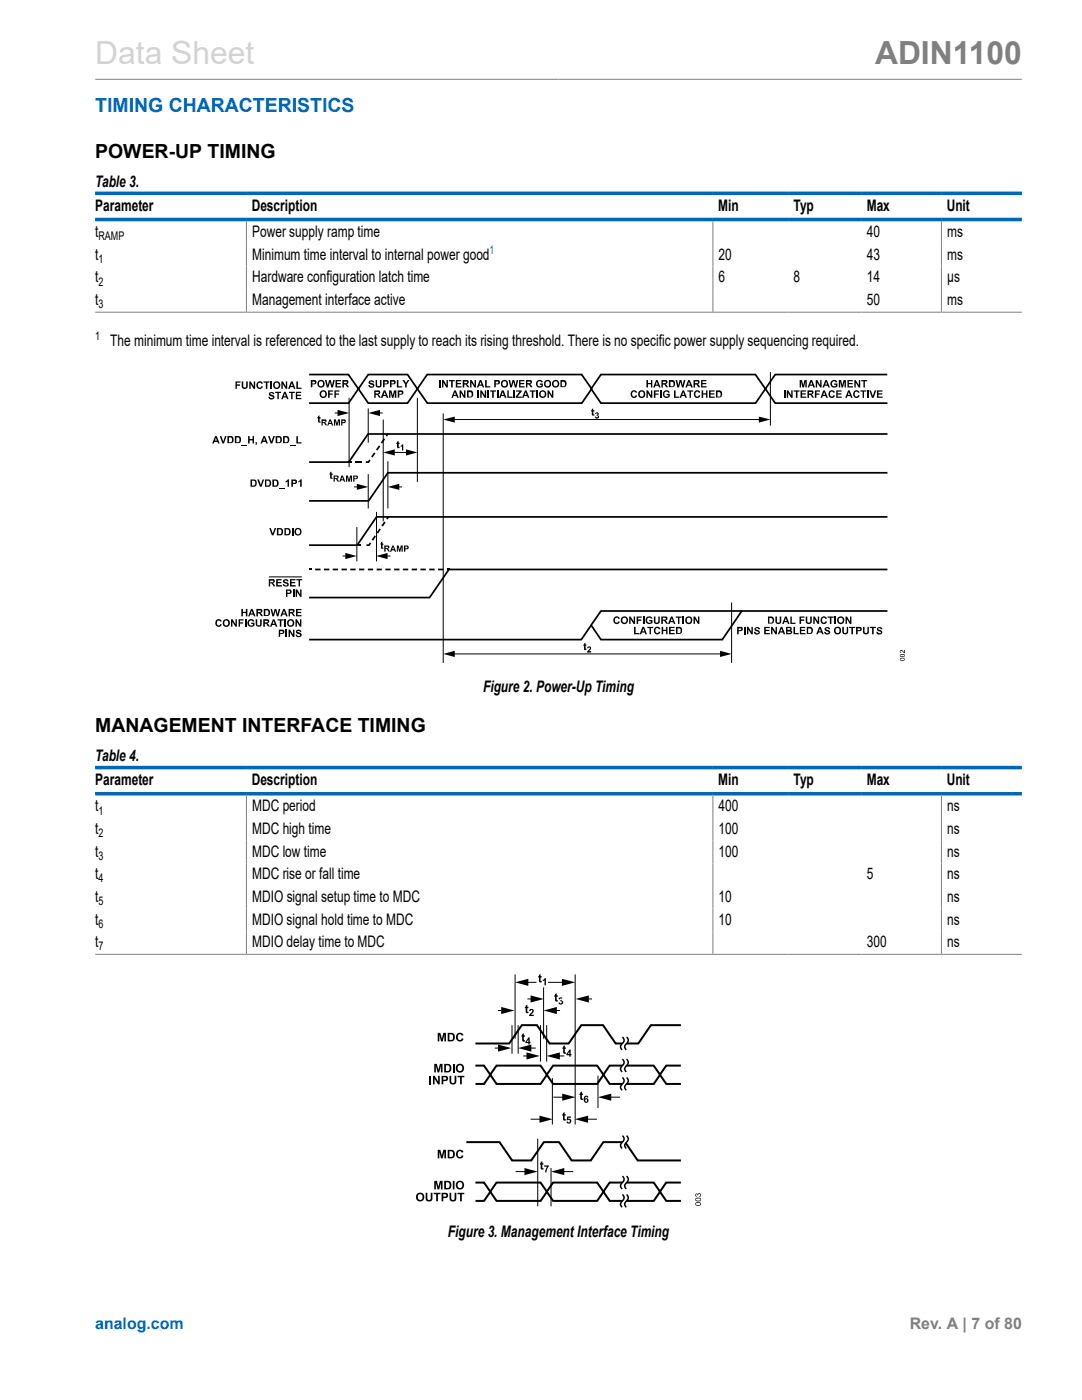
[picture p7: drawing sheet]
<svg xmlns="http://www.w3.org/2000/svg" width="216mm" height="279mm" viewBox="0 0 216 279" stroke-linecap="round" stroke-linejoin="round" font-family="sans-serif">
<defs><g id="words">
<text font-size="6.3" fill="#d3d3d3" x="19" y="12.7">Data Sheet</text>
<text font-size="6.3" fill="#808080" x="174.6" y="12.7">ADIN1100</text>
<text font-size="3.9" fill="#0067b8" x="19" y="22.3">TIMING CHARACTERISTICS</text>
<g font-size="3.9">
<text x="19" y="31.4">POWER-UP TIMING</text>
<text x="19" y="146.1">MANAGEMENT INTERFACE TIMING</text>
</g>
<g font-size="3.2">
<text x="19" y="37.2">Table 3.</text>
<text x="19" y="42.1">Parameter</text>
<text x="19" y="47.3">t</text>
<text x="50.2" y="42.1">Description</text>
<text x="50.3" y="47.3">Power supply ramp time</text>
<text x="143.3" y="42.1">Min</text>
<text x="158.4" y="42.1">Typ</text>
<text x="172.9" y="47.3">40</text>
<text x="172.9" y="42.1">Max</text>
<text x="188.9" y="42.1">Unit</text>
<text x="189" y="47.3">ms</text>
<text x="19" y="51.8">t</text>
<text x="50.3" y="51.8">Minimum time interval to internal power good</text>
<text x="143.4" y="51.8">20</text>
<text x="172.9" y="51.8">43</text>
<text x="189" y="51.8">ms</text>
<text x="19" y="56.4">t</text>
<text x="50.3" y="56.4">Hardware configuration latch time</text>
<text x="143.4" y="56.4">6</text>
<text x="158.4" y="56.4">8</text>
<text x="172.9" y="56.4">14</text>
<text x="189" y="56.4">μs</text>
<text x="19" y="60.9">t</text>
<text x="50.3" y="60.9">Management interface active</text>
<text x="172.9" y="60.9">50</text>
<text x="189" y="60.9">ms</text>
<text x="22" y="69">The minimum time interval is referenced to the last supply to reach its rising threshold. There is no specific power supply sequencing required.</text>
<text x="96.4" y="138.1">Figure 2. Power-Up Timing</text>
<text x="19" y="151.8">Table 4.</text>
<text x="19" y="156.7">Parameter</text>
<text x="19" y="161.9">t</text>
<text x="50.2" y="156.7">Description</text>
<text x="50.3" y="161.9">MDC period</text>
<text x="143.3" y="156.7">Min</text>
<text x="143.4" y="161.9">400</text>
<text x="158.4" y="156.7">Typ</text>
<text x="172.9" y="156.7">Max</text>
<text x="188.9" y="156.7">Unit</text>
<text x="189" y="161.9">ns</text>
<text x="19" y="166.4">t</text>
<text x="50.3" y="166.4">MDC high time</text>
<text x="143.4" y="166.4">100</text>
<text x="189" y="166.4">ns</text>
<text x="19" y="171">t</text>
<text x="50.3" y="171">MDC low time</text>
<text x="143.4" y="171">100</text>
<text x="189" y="171">ns</text>
<text x="19" y="180">t</text>
<text x="19" y="175.5">t</text>
<text x="50.3" y="175.5">MDC rise or fall time</text>
<text x="50.3" y="180">MDIO signal setup time to MDC</text>
<text x="143.4" y="180">10</text>
<text x="172.9" y="175.5">5</text>
<text x="189" y="175.5">ns</text>
<text x="189" y="180">ns</text>
<text x="19" y="184.5">t</text>
<text x="50.3" y="184.5">MDIO signal hold time to MDC</text>
<text x="143.4" y="184.5">10</text>
<text x="189" y="184.5">ns</text>
<text x="19" y="189">t</text>
<text x="50.3" y="189">MDIO delay time to MDC</text>
<text x="172.9" y="189">300</text>
<text x="189" y="189">ns</text>
<text x="89.4" y="246.9">Figure 3. Management Interface Timing</text>
</g>
<text font-size="3.2" fill="#0067b8" x="19" y="265.3">analog.com</text>
<text font-size="3.2" fill="#808080" x="181.5" y="265.3">Rev. A | 7 of 80</text>
<g font-size="2.4">
<text x="19.7" y="48">RAMP</text>
<text x="19.7" y="52.5">1</text>
<text x="19.7" y="57">2</text>
<text x="19.7" y="61.5">3</text>
<text x="19" y="67.9">1</text>
<text x="19.7" y="162.6">1</text>
<text x="19.7" y="167.1">2</text>
<text x="19.7" y="171.6">3</text>
<text x="19.7" y="176.1">4</text>
<text x="19.7" y="185.1">6</text>
<text x="19.7" y="180.6">5</text>
<text x="19.7" y="189.7">7</text>
</g>
<text font-size="2.4" fill="#0067b8" x="97.7" y="50.8">1</text>
</g></defs>
<path d="M19 15.8h184.9M49.2 44.2v18M142.2 44.2v18M187.9 44.2v18M19 62.3h184.9M49.2 158.8v31.6M142.2 158.8v31.6M187.9 158.8v31.6M19 190.5h184.9" fill="none" stroke="#808080" stroke-width=".2"/>
<path d="M19 38.6h184.9M19 43.8h184.9M19 153.2h184.9M19 158.4h184.9" fill="none" stroke="#0067b8" stroke-width=".71"/>
<g fill="#000">
<path d="M47 76.1h1v.3h-.7v.3h.6v.3h-.6v.6h-.3zM48.2 76.1h.3l.1 1.2h.5v-1.2h.3v.8a.61 .61 0 0 1-.5 .7 .61 .61 0 0 1-.7-.7zM49.7 76.1h.3l.6 1v-1h.3v1.5h-.3l-.6-1v1h-.3zM51.4 76.3a.66 .66 0 0 1 1.1 .2l-.3 .1-.1-.1a.47 .47 0 0 0-.7 .2 .47 .47 0 0 0 .4 .7l.2-.1 .2-.2 .3 .1a.71 .71 0 0 1-1.1 .2 .71 .71 0 0 1 0-1.1zM52.6 76.1h1.2v.3h-.4v1.2h-.4v-1.2h-.4zM53.8 78.3a.57 .57 0 0 1 .9 .4h-.2l-.3-.3-.3 .1v.2l.6 .2 .2 .2a.59 .59 0 0 1-.5 .6 .59 .59 0 0 1-.6-.5h.2a.31 .31 0 0 0 .3 .3 .31 .31 0 0 0 .4-.3l-.7-.3-.2-.3zM54 76.1h.2v1.5h-.2zM54.9 78.2h1.2v.2h-.5v1.3h-.2v-1.3h-.5zM56.1 76.1h.4l.5 1v-1h.3v1.5h-.3l-.6-1v1h-.3zM57.7 78.2h1.1v.2h-.4v1.3h-.3v-1.3h-.4zM59 78.2h1.1v.2h-.8v.4h.8v.2h-.8v.4h.8v.3h-1.1zM59.1 76.1h.3v1.3h.8v.2h-1.1z"/>
<path d="M64.8 75.8h.4l.2 1.1 .3-1.1h.3l.3 1.1 .2-1.1h.3l-.4 1.5h-.3l-.3-1.1-.3 1.1h-.3zM65.5 77.9h1v.3h-.7v.3h.6v.3h-.6v.6h-.3zM66.7 77.9h1v.3h-.7v.3h.6v.3h-.6v.6h-.3zM66.9 75.8h1.1v.3h-.7v.3h.7v.3h-.7v.4h.8v.2h-1.2zM73.7 76a.58 .58 0 0 1 .9 .3h-.2l-.1-.1-.5 .1a.94 .94 0 0 1 .9 .6v.2a.63 .63 0 0 1-.7 .3 .63 .63 0 0 1-.5-.5l.3-.1 .2 .3h.3l.1-.2-.1-.1a.53 .53 0 0 1-.7-.6zM75 75.8h.2l.1 1.3 .5-.1v-1.2h.3v.8a.6 .6 0 0 1-.5 .8 .6 .6 0 0 1-.6-.7zM77.6 77.9h.5l.3 1 .2-1h.5v1.5h-.3v-1.2l-.3 1.2h-.3l-.3-1.2v1.2h-.3zM79.2 75.8h.3v1.3h.8v.2h-1.1zM80.3 75.8h.4l.3 .6 .4-.6h.3l-.6 .9v.6h-.3v-.6zM87.6 75.8h.3v1.5h-.3zM88.2 75.8h.3l.6 1v-1h.3v1.5h-.3l-.6-.9v.9h-.3zM89.6 75.8h1.1v.3h-.4v1.2h-.3v-1.2h-.4z"/>
<path d="M91 75.8h1.1v.3h-.8v.3h.7v.3h-.7v.4h.8v.2h-1.1zM91.7 77.9h.3l.6 1v-1h.3v1.5h-.3l-.6-1v1h-.3zM93.8 75.8h.3l.6 1v-1h.3v1.5h-.3l-.6-.9v.9h-.3zM95.2 77.9h.3v1.5h-.3zM95.8 77.9h.3l.6 1v-1h.3v1.5h-.3l-.6-1v1h-.3zM96.8 75.8h.3v1.3h.7v.2h-1zM97.3 77.9h.3v1.5h-.3zM97.8 77.9h1.2v.3h-.5v1.2h-.3v-1.2h-.4zM99.1 77.9h.3v1.5h-.3zM101.2 77.9h.3v1.3h.8v.2h-1.1zM101.5 75.8h.3l.2 1.1 .3-1.1h.3l.3 1.1 .2-1.1h.3l-.3 1.5h-.4l-.3-1.1-.3 1.1h-.3zM102.5 77.9h.2v1.5h-.2z"/>
<path d="M103 77.9h1.1v.3l-.8 1h.8v.2h-1.2v-.3l.8-.9h-.7zM103.6 75.8h1v.3h-.8v.3h.8v.3h-.8v.4h.9v.2h-1.1zM105.7 77.9h1.2v.3h-.5v1.2h-.3v-1.2h-.4zM107 77.9h.4v1.5h-.4zM107.2 76a.7 .7 0 0 1 1.1 .3h-.3a.44 .44 0 0 0-.6-.1 .44 .44 0 0 0-.1 .6l.2 .3h.4l.1-.1v-.2h-.3v-.3h.6v.6a.78 .78 0 0 1-.9 .2 .78 .78 0 0 1-.5-.7zM109.2 77.9h.3l.6 1v-1h.3v1.5h-.3l-.6-1v1h-.3zM126 78.1a.66 .66 0 0 1 1.1 .2l-.3 .1v-.1a.44 .44 0 0 0-.7 .3 .44 .44 0 0 0 .6 .5l.1-.3 .3 .1a.73 .73 0 0 1-1.1 .3 .73 .73 0 0 1 0-1.1zM129 75.8h.3v.6h.6v-.6h.3v1.5h-.3v-.6h-.6v.6h-.3zM129 77.9h.3l.6 1v-1h.3v1.5h-.3l-.6-1v1h-.3zM130.5 77.9h1v.3h-.7v.3h.6v.3h-.6v.6h-.3zM131.7 77.9h.3v1.5h-.3zM132.5 78.1a.7 .7 0 0 1 1.1 .2l-.3 .1a.44 .44 0 0 0-.6-.2 .44 .44 0 0 0-.1 .7l.2 .2 .4 .1 .2-.1v-.2l-.4-.1v-.2h.6v.6a.78 .78 0 0 1-.9 .2 .78 .78 0 0 1-.4-.8z"/>
<path d="M134.5 77.9h.3v1.3h.7v.2h-1zM134.8 75.8h.3l.3 1.1 .2-1.1h.4l.2 1.1 .3-1.1h.3l-.4 1.5h-.3l-.3-1.1-.3 1.1h-.4zM137.1 77.9h1.2v.3h-.4v1.2h-.3v-1.2h-.5zM138.7 78.1l.2-.2 .6 .1 .2 .3-.3 .1a.42 .42 0 0 0-.6-.1 .42 .42 0 0 0 0 .6l.3 .3 .2-.1 .1-.3 .3 .1a.7 .7 0 0 1-1 .4 .7 .7 0 0 1-.2-1.1zM139.9 75.8h1.1v.3h-.8v.3h.7v.3h-.7v.4h.8v.2h-1.1zM140 77.9h.3v.6h.6v-.6h.3v1.5h-.3v-.7h-.6v.7h-.3zM141.5 77.9h1.1v.3h-.8v.3h.7v.2h-.7v.5h.8v.2h-1.1zM156.4 77.9h.3v1.5h-.3zM157 77.9h.3l.6 1v-1h.3v1.5h-.4l-.5-1v1h-.3zM158.4 77.9h1.1v.3h-.4v1.2h-.3v-1.2h-.4zM159.6 75.8h.4l.3 1 .2-1h.5v1.5h-.3v-1.1l-.3 1.1h-.3l-.3-1.1v1.1h-.2zM159.7 77.9h1.1v.3h-.7v.3h.7v.2h-.7v.5h.8v.2h-1.2z"/>
<path d="M162.6 77.9h1v.3h-.7v.3h.6v.3h-.6v.6h-.3zM162.8 75.8h.3l.6 1v-1h.2v1.5h-.2l-.7-.9v.9h-.2zM165.5 78.1a.66 .66 0 0 1 1.1 .2l-.3 .1a.37 .37 0 0 0-.5-.2 .37 .37 0 0 0-.2 .5 .35 .35 0 0 0 .3 .4 .35 .35 0 0 0 .4-.3l.3 .1a.7 .7 0 0 1-1 .4 .7 .7 0 0 1-.2-1zM165.9 76l.4-.2h.4l.4 .5h-.3l-.1-.1a.5 .5 0 0 0-.6 .1 .5 .5 0 0 0 0 .7 .5 .5 0 0 0 .7 0v-.2h-.4v-.3h.7v.6a.81 .81 0 0 1-.9 .2 .81 .81 0 0 1-.5-.7zM166.9 77.9h1v.3h-.8v.3h.8v.2h-.8v.5h.9v.2h-1.1zM167.4 75.8h.4l.3 1 .2-1h.5v1.5h-.3v-1.1l-.3 1.1h-.3l-.2-1.1v1.1h-.3zM169.1 75.8h1.1v.3h-.8v.3h.7v.3h-.7v.4h.8v.2h-1.1zM170.5 75.8h.2l.7 1v-1h.2v1.5h-.3l-.6-.9v.9h-.2zM170.4 78.1l.3-.2 .5 .1 .3 .3-.3 .1a.42 .42 0 0 0-.6-.1 .42 .42 0 0 0 0 .6l.3 .3 .2-.1 .1-.3 .3 .1a.73 .73 0 0 1-1.1 .3 .73 .73 0 0 1 0-1.1zM171.7 77.9h1.1v.3h-.4v1.2h-.3v-1.2h-.4zM171.8 75.8h1.2v.3h-.4v1.2h-.3v-1.2h-.5zM173 77.9h.3v1.5h-.3z"/>
<path d="M173.5 77.9h.3l.4 1.1 .3-1.1h.3l-.5 1.5h-.3zM175 77.9h1.1v.3h-.8v.3h.7v.2h-.7v.5h.8v.2h-1.1zM43.9 87h.3l.4 1.1 .3-1.1h.3l-.5 1.5h-.3zM48.2 88.7h1.2v.2h-1.2zM49.5 87h.3v.6h.6v-.6h.3v1.5h-.3v-.6h-.6v.6h-.3zM51 88.2h.3v.4l-.3 .3 .1-.4h-.1zM51.3 95.7h.4l.3 1.1 .4-1.1h.3l-.5 1.4h-.3zM53.5 87h.3l.4 1.1 .3-1.1h.4l-.6 1.5h-.3zM55.7 97.4h1.2v.2h-1.2zM57 96l.4-.3h.3v1.4h-.3v-1l-.4 .2zM57.8 88.7h1.2v.2h-1.2zM59.1 87.1h.3v1.2h.8v.2h-1.1z"/>
<path d="M59.5 96l.5-.3h.2v1.4h-.3v-1l-.4 .2zM63.5 83l.2-.1v.3l.3 .1v.3h-.2v.5h.2v.2h-.4l-.1-.2v-.6h-.2zM65.9 94.3l.3-.2v.4l.2 .1v.2h-.2v.5l.2 .1v.2h-.4l-.1-.2v-.7h-.2zM66.6 83.7h.4l.3 .8 .2-.8h.3v1.2h-.2v-1l-.2 1h-.3l-.2-1v1h-.3zM67.4 81.8l2.3 .6-2.3 .6zM69 94.9h.4l.2 .8 .3-.8h.3v1.2h-.2v-.9l-.2 .9h-.3l-.2-.9v.9h-.3zM69.7 92h.5v.4h-.5zM71 92h1.2v.4h-1.2zM71.2 96.6l2.3 .6-2.3 .6zM73 92h.4l.3-.3 .3 .2-.4 .5h-.6zM73.5 82.4l2.3-.6v1.2zM77.2 86.5l.3 .2-.3 .4-.2-.2z"/>
<path d="M76.5 90.3l2.3-.6v1.2zM77.4 97.2l2.3-.6v1.2zM79.2 88.2l.3-.2v.4l.2-.1v.3h-.1v.6h.1v.2l-.4-.1-.1-.7h-.1zM79.9 89l.6-.3v1.2h-.3v-.9l-.3 .2zM81 89.7l2.3 .6-2.3 .6zM88.4 83.7l2.3-.6v1.2zM118.1 81.7l.3-.2v.4h.2v.2h-.2v.6h.2v.2l-.5-.1v-.7h-.1zM118.9 82.4l.2-.1 .4 .2-.2 .4 .2 .2-.1 .4h-.4l-.2-.2-.1-.2 .5 .2 .1-.2v-.1h-.2l.1-.5-.5 .1zM151.4 83.1l2.3 .6-2.3 .6zM53.7 105.4h.3l.4 1.1 .4-1.1h.3l-.5 1.4h-.4zM55.1 115.6h1.1v.2h-.8v.4h.7v.2h-.7v.4h.8v.3h-1.1zM56.6 115.7a.57 .57 0 0 1 1 .3l-.6-.2-.2 .2a1.04 1.04 0 0 1 .8 .6 .63 .63 0 0 1-.6 .5 .63 .63 0 0 1-.6-.5h.3l.1 .2 .3 .1 .2-.3a.73 .73 0 0 1-.8-.8z"/>
<path d="M57.9 115.6h1.1v.2h-.8v.4h.7v.2h-.7v.4h.8v.3h-1.1zM58.2 105.4h.3v1.4h-.3zM58.4 117.6h.3v1.5h-.3zM59 117.6h.3l.6 1v-1h.3v1.5h-.3l-.6-.9v.9h-.3zM59.1 115.6h1.2v.2h-.4v1.3h-.3v-1.3h-.5zM61.7 113.5h.5v.3h-.5zM68.9 110.3l2.3 .7-2.3 .6zM71.4 108.6h.5v.4h-.5zM73.1 108.6h.4l.3-.4 .3 .3-.4 .5h-.6zM76 108.2l.3-.1v.4h.2v.2h-.2v.6h.2v.2l-.5-.1v-.7h-.1zM75.1 111l2.2-.7v1.3zM77.4 103.1l.2 .2-.3 .4-.2-.2z"/>
<path d="M79.2 108.9h.3l.3 .8 .2-.8h.4v1.2h-.3v-1l-.2 1h-.3l-.2-1v1h-.2zM89.2 113.5h.5v.3h-.5zM43.1 123.8a.66 .66 0 0 1 1.1 .2l-.3 .1-.1-.2a.46 .46 0 0 0-.5 .4 .46 .46 0 0 0 .4 .5l.3-.3 .2 .1a.7 .7 0 0 1-1 .4 .7 .7 0 0 1-.2-1.1zM46.1 123.6h.3l.6 1v-1h.3v1.5h-.3l-.6-1v1h-.3zM47.6 123.6h1v.2h-.7v.4h.6v.3h-.6v.6h-.3zM48.2 121.5h.3v.6h.6v-.6h.3v1.5h-.3v-.6h-.6v.6h-.3zM48.8 123.6h.4v1.5h-.4zM49.6 123.8a.7 .7 0 0 1 1.1 .2l-.3 .1v-.1a.49 .49 0 0 0-.7 .4 .49 .49 0 0 0 .8 .4v-.3h-.4v-.2h.7v.6a.81 .81 0 0 1-1.2 0 .81 .81 0 0 1 0-1.1zM51 123.6h.3l.1 1.2 .5-.1v-1.1h.3v1.2a.64 .64 0 0 1-.8 .2 .64 .64 0 0 1-.4-.7zM54 121.5h.3l.2 1.1 .3-1.1h.3l.3 1.1 .2-1.1h.3l-.3 1.5h-.4l-.2-1.1-.3 1.1h-.3zM55.4 123.6h1.2v.2h-.5v1.3h-.3v-1.3h-.4zM56.8 123.6h.3v1.5h-.3z"/>
<path d="M57 125.7h.3v1.4h-.3zM57.6 125.7h.3l.6 1v-1h.3v1.4h-.4l-.5-.9v.9h-.3zM59 123.6h.2l.7 1v-1h.2v1.5h-.3l-.6-1v1h-.2zM59.2 125.8a.58 .58 0 0 1 .9 .3h-.2l-.1-.2-.5 .1 .7 .3 .2 .4a.62 .62 0 0 1-.6 .5 .62 .62 0 0 1-.6-.5h.3l.3 .3 .2-.1 .1-.2a.87 .87 0 0 1-.8-.7zM59.1 121.5h1.1v.3h-.8v.3h.7v.3h-.7v.4h.8v.2h-1.1zM88.4 130.5l2.3-.6v1.2zM116.5 128.4l.3-.1v.3h.2v.3h-.1v.5l.1 .1v.2h-.2l-.3-.1v-.7h-.1zM117.3 129.1l.3-.1a.46 .46 0 0 1 .4 .4 .46 .46 0 0 1-.4 .5l.4 .1v.2h-.9l.6-.8v-.2l-.5 .2zM122.6 123.2l.3-.2h.4l.4 .5h-.3a.42 .42 0 0 0-.6-.1 .42 .42 0 0 0-.1 .6l.4 .3 .2-.1 .1-.2 .3 .1a.72 .72 0 0 1-1.1 .2 .72 .72 0 0 1 0-1.1zM125.6 123h.2l.6 1v-1h.3v1.5h-.3l-.6-.9v.9h-.2zM126.5 125.1h.3v1.2h.8v.3h-1.1zM127 123h1.1v.3h-.8v.3h.7v.3h-.7v.6h-.3z"/>
<path d="M128.3 123h.3v1.5h-.3zM129 123.2a.71 .71 0 0 1 1.2 .3h-.3a.47 .47 0 0 0-.7 .1 .47 .47 0 0 0 .3 .7l.4-.1v-.2h-.4v-.3h.7v.6a.81 .81 0 0 1-1.2 .1 .81 .81 0 0 1 0-1.2zM129.2 125.1h1.1v.2h-.4v1.3h-.3v-1.3h-.4zM130.5 123h.3l.1 1.2h.4l.1-1.2h.2v1.2a.61 .61 0 0 1-.7 .4 .61 .61 0 0 1-.4-.7zM130.7 125.3l.3-.2h.3l.5 .4-.3 .1a.42 .42 0 0 0-.6-.2 .42 .42 0 0 0-.1 .7l.3 .2h.3l.1-.3 .3 .1a.72 .72 0 0 1-1.1 .3 .72 .72 0 0 1 0-1.1zM132 125.1h.3v.6h.6v-.6h.3v1.5h-.3v-.7h-.6v.7h-.3zM133.5 125.1h1.1v.2h-.8v.4h.8v.2h-.8v.4h.8v.3h-1.1zM134.8 123h1.2v.3h-.4v1.2h-.3v-1.2h-.5zM136.2 123h.3v1.5h-.3zM138.4 123h.3l.6 1v-1h.3v1.5h-.3l-.6-.9v.9h-.3zM143.7 129.9l2.3 .6-2.3 .6zM148.5 125.1h.3v1.5h-.3z"/>
<path d="M149 125.1h.3l.6 1v-1h.3v1.5h-.3l-.6-1v1h-.3zM150.6 125.3l.5-.2 .4 .2 .2 .3h-.4l-.3-.3-.2 .3 .6 .2 .2 .5a.6 .6 0 0 1-.6 .3 .6 .6 0 0 1-.5-.5h.2a.33 .33 0 0 0 .3 .3 .33 .33 0 0 0 .3-.2v-.1a.82 .82 0 0 1-.7-.5zM152.5 125.1h1.1v.2h-.8v.4h.7v.2h-.7v.4h.8v.3h-1.1zM153.9 125.1h.2l.7 1v-1h.2v1.5h-.3l-.6-1v1h-.2zM154.7 123h.3l.1 1.2h.5v-1.2h.3v.8a.6 .6 0 0 1-.6 .8 .6 .6 0 0 1-.6-.8zM157.7 123h.3v1.3h.7v.2h-1zM158.3 125.1h.3v1.2h.8v.3h-1.1zM159.5 123h1v.3h-.7v.3h.7v.3h-.7v.6h-.3zM159.6 125.1h1.1v.2h-.8v.4h.7v.2h-.7v.4h.8v.3h-1.1zM160.8 123h.3l.1 1.2h.4l.1-.1v-1.1h.3v.8a.62 .62 0 0 1-.6 .8 .62 .62 0 0 1-.6-.8zM162.3 123h.3l.6 1v-1h.3v1.5h-.4l-.5-.9v.9h-.3zM164.7 125.3a.61 .61 0 0 1 .9 .3h-.3l-.2-.3-.3 .2v.1l.6 .2 .3 .4a.61 .61 0 0 1-.7 .5 .61 .61 0 0 1-.5-.6h.2l.2 .3h.4l-.1-.3a.51 .51 0 0 1-.6-.2 .51 .51 0 0 1 .1-.6z"/>
<path d="M163.9 123.2a.66 .66 0 0 1 1.1 .3h-.3a.36 .36 0 0 0-.5-.2 .36 .36 0 0 0-.2 .5l.2 .5 .4-.1 .1-.2 .3 .1a.71 .71 0 0 1-1.1 .2 .71 .71 0 0 1 0-1.1zM165.1 123h1.2v.3h-.4v1.2h-.3v-1.2h-.5zM166.5 123h.3v1.5h-.3zM168.1 125.1h.3l.1 1.2 .4-.1 .1-1.1h.2v1.1a.61 .61 0 0 1-.7 .4 .61 .61 0 0 1-.4-.7zM168.7 123h.3l.6 1v-1h.3v1.5h-.3l-.6-.9v.9h-.3zM169.4 125.1h1.2v.2h-.4v1.3h-.3v-1.3h-.5zM172.2 125.1h.3l.1 1.2 .4-.1 .1-1.1h.3v1.1a.61 .61 0 0 1-.8 .4 .61 .61 0 0 1-.4-.7zM173.6 125.1h1.2v.2h-.5v1.3h-.3v-1.3h-.4zM175 125.3l.5-.2 .4 .2 .2 .3h-.4l-.2-.3-.3 .3 .6 .2 .2 .5a.6 .6 0 0 1-.6 .3 .6 .6 0 0 1-.5-.5h.3a.33 .33 0 0 0 .2 .3 .33 .33 0 0 0 .4-.2v-.1a.81 .81 0 0 1-.8-.5zM179.6 129.8l.3-.1 .5 .4v-.4h.2v.7l-.6-.5h-.3l.1 .4h-.2zM102.8 196l2.6-.7v1.5zM107.5 194.6l.4-.2v.4h.2v.3h-.2v.5v.2h.2v.2a.37 .37 0 0 1-.4 0 .37 .37 0 0 1-.2-.4v-.5h-.1z"/>
<path d="M108.3 195.6l.4-.4h.2v1.4h-.2v-1l-.4 .2zM110.8 198.4l.3-.2v.4h.2v.3h-.2v.5v.2h.2v.2a.37 .37 0 0 1-.4 .1 .37 .37 0 0 1-.1-.5l-.2-.8h.2zM112.1 195.3l2.7 .7-2.7 .8zM114.8 199.4l2.7-.7v1.4zM85.7 214.7h.4v1.7h-.4zM86.4 214.7h.3l.7 1.1v-1.1h.3v1.7h-.3l-.7-1.1v1.1h-.3zM86.7 212.3h.5l.3 1.2 .3-1.2h.5v1.7h-.3v-1.3l-.4 1.3h-.3l-.3-1.3v1.3h-.3zM87.3 206.1h.6l.3 1.2 .3-1.2h.5v1.7h-.3v-1.3l-.4 1.3h-.3l-.3-1.3v1.3h-.4zM89.7 214.7h.3v.9a.36 .36 0 0 0 .4 .5 .36 .36 0 0 0 .3-.5v-.9h.4v.9a.69 .69 0 0 1-.7 .8 .69 .69 0 0 1-.7-.8zM90.3 212.3h.4v1.7h-.4zM91.3 214.7h1.3v.3h-.5v1.4h-.3v-1.4h-.5zM91.2 206.3l.6-.2a.68 .68 0 0 1 .7 .5l-.4 .1-.2-.3a.56 .56 0 0 0-.6 .6 .56 .56 0 0 0 .6 .5l.2-.3 .4 .1a.82 .82 0 0 1-1.3 .3 .82 .82 0 0 1 0-1.3z"/>
<path d="M99.4 208.5l2.6 .7-2.6 .7zM100 201l2.7 .7-2.7 .7zM104.2 206.4l.3-.2v.4h.3v.3h-.3v.5l.1 .2h.1l.1 .2a.37 .37 0 0 1-.5 0 .37 .37 0 0 1-.1-.4l-.2-.8h.2zM105.1 210l2.6 .7-2.6 .7zM104.9 200.7l.3-.2v.4h.2v.3h-.2v.5l.1 .2h.1l.1 .3a.37 .37 0 0 1-.5 0 .37 .37 0 0 1-.1-.5l-.2-.8h.2zM105.9 198.7l2.6 .7-2.6 .7zM103.4 209.2l2.6-.7v1.4zM105.7 201.4a.51 .51 0 0 1 .8 .3 .51 .51 0 0 1-.4 .7l-.1 .1h.5v.3h-1l.4-.6a.36 .36 0 0 0 .3-.6l-.6 .2zM108.5 201.7l2.6-.7v1.4zM111.6 199.1l.3-.1 .3 .2a.66 .66 0 0 0 .2 .8 .47 .47 0 0 1-.5 .5 .47 .47 0 0 1-.5-.4h.3a.21 .21 0 0 0 .3 .1 .21 .21 0 0 0 .1-.3 .21 .21 0 0 0-.3-.1l.2-.4-.1-.1-.2 .2-.2-.1zM109.1 210.7l2.6-.7v1.4zM112.2 218.3l2.6 .7-2.6 .7z"/>
<path d="M112.4 208.8l.3-.2v.5h.2v.2h-.2v.6v.1h.2l.1 .3a.37 .37 0 0 1-.5 0 .37 .37 0 0 1-.1-.4v-.6h-.2zM115.8 218l.3-.2v.5h.2v.2h-.2v.6v.1h.2l.1 .3a.37 .37 0 0 1-.5 0 .37 .37 0 0 1-.1-.4l-.2-.8h.2zM119.3 219l2.7-.7v1.4zM84.9 238h.4v1a.36 .36 0 0 0 .3 .5 .36 .36 0 0 0 .3-.5v-1h.4v.9a.69 .69 0 0 1-.7 .9 .69 .69 0 0 1-.7-.8zM86.7 235.7h.5l.3 1.1 .3-1.1h.5v1.7h-.3v-1.4l-.4 1.4h-.3l-.3-1.4v1.4h-.3zM86.5 238h1.4v.3h-.5v1.4h-.4v-1.4h-.5zM87.3 229.5h.6l.3 1.1 .3-1.1h.5v1.7h-.3v-1.4l-.4 1.4h-.3l-.3-1.4v1.4h-.4zM89.7 238h.3v1a.36 .36 0 0 0 .4 .5 .36 .36 0 0 0 .3-.5v-1h.4v.9a.69 .69 0 0 1-.7 .9 .69 .69 0 0 1-.7-.8zM90.3 235.7h.4v1.7h-.4zM91.3 238h1.3v.3h-.5v1.4h-.3v-1.4h-.5zM91.2 229.7l.6-.3a.68 .68 0 0 1 .7 .5l-.4 .1-.2-.2a.56 .56 0 0 0-.6 .5 .56 .56 0 0 0 .6 .6l.2-.3 .4 .1a.82 .82 0 0 1-1.3 .3 .82 .82 0 0 1 0-1.3zM104.7 233.1l2.6 .7-2.6 .7z"/>
<path d="M107.6 222.7l2.7 .7-2.7 .7zM107.9 231.9l.3-.2v.5h.2v.2h-.2v.6l.1 .1h.1l.1 .3a.37 .37 0 0 1-.5 0 .37 .37 0 0 1-.1-.4l-.2-.8h.2zM108.6 232.6h.9l-.5 1.4h-.2v-.2l.4-1h-.6zM110 233.8l2.6-.7v1.4zM112.3 222.1l.4-.2v.5h.2v.2h-.2v.6v.2l.2-.1v.3a.37 .37 0 0 1-.4 0 .37 .37 0 0 1-.2-.4l-.1-.8h.1zM113.2 222.8h.7v.3h-.5v.2a.48 .48 0 0 1 .6 .4 .48 .48 0 0 1-.4 .5 .48 .48 0 0 1-.6-.4h.3a.24 .24 0 0 0 .3 .1 .24 .24 0 0 0 .1-.3 .24 .24 0 0 0-.3-.1l-.3 .1zM114.7 223.4l2.6-.7v1.4zM138.8 238.3l.2-.1 .3 .1a.36 .36 0 0 1 .6 0 .36 .36 0 0 1-.3 .6l-.1-.2a.23 .23 0 0 0 .3-.2 .23 .23 0 0 0-.3-.2 .23 .23 0 0 0-.2 .3h-.1a.2 .2 0 0 0-.2-.3 .2 .2 0 0 0-.2 .2 .2 .2 0 0 0 .2 .2v.2l-.3-.3z"/>
<path d="M54.5 76.9a.76 .76 0 0 1 1.5 0 .76 .76 0 0 1-1.5 0zM54.9 76.5a.5 .5 0 0 0 0 .8 .5 .5 0 0 0 .8-.3 .5 .5 0 0 0-.5-.6z"/>
<path d="M56.7 78.2h.3l.6 1.5h-.3l-.2-.4h-.5l-.2 .4h-.3zM56.8 78.5l-.1 .6h.3z"/>
<path d="M58.1 76.1h.3l.6 1.5h-.3l-.2-.3h-.6l-.1 .3h-.3zM58.2 76.5l-.2 .5h.4z"/>
<path d="M62 75.8h.8a.45 .45 0 0 1 .4 .5 .45 .45 0 0 1-.4 .4h-.5v.6h-.3zM62.3 76.1v.4h.5v-.3z"/>
<path d="M63.3 76.6a.75 .75 0 0 1 1.5 0 .75 .75 0 0 1-1.5 0zM63.7 76.2v.2a.46 .46 0 0 0 .4 .7 .46 .46 0 0 0 .3-.7l-.2-.3z"/>
<path d="M63.8 78.7a.76 .76 0 0 1 1.5 0 .76 .76 0 0 1-1.5 0zM64.2 78.3a.47 .47 0 0 0-.1 .7 .47 .47 0 0 0 .8-.1v-.3a.38 .38 0 0 0-.4-.4z"/>
<path d="M68.3 75.8h1a.42 .42 0 0 1 .2 .5 .42 .42 0 0 1-.4 .3l.6 .7h-.4l-.4-.6h-.3v.7l-.3-.1zM68.6 76.2v.3l.6-.1v-.2z"/>
<path d="M74.7 77.9h.9a.41 .41 0 0 1 .3 .5 .41 .41 0 0 1-.4 .3l.5 .7h-.4l-.3-.6h-.3v.6h-.3zM75 78.2v.3h.4l.2-.1-.1-.2z"/>
<path d="M76.4 75.8h.9l.3 .3a.43 .43 0 0 1-.4 .6h-.5v.6h-.3zM76.7 76.1v.4h.5v-.3z"/>
<path d="M76.6 77.9h.3l.6 1.5h-.3l-.2-.4h-.6l-.1 .4h-.3zM76.7 78.3l-.2 .5h.5z"/>
<path d="M77.8 75.8l1 .1 .1 .4-.3 .4h-.5v.6h-.3zM78.1 76.1v.4h.5l-.1-.3z"/>
<path d="M79.4 77.9h.8l.3 .3a.43 .43 0 0 1-.4 .6h-.4v.5l-.3 .1zM79.7 78.2v.4l.4-.1v-.3z"/>
<path d="M90.6 77.9h.4l.5 1.5h-.3l-.1-.4h-.6l-.1 .4h-.3zM90.8 78.3l-.2 .5h.4z"/>
<path d="M92.3 75.8h1l.2 .2v.4l-.3 .2 .5 .7h-.4a.66 .66 0 0 0-.7-.6v.7l-.3-.1zM92.6 76.2v.3l.6-.1v-.2z"/>
<path d="M93.2 77.9h.8l.3 .3 .1 .6-.2 .4-1 .1zM93.5 78.2v1h.5l.1-.8z"/>
<path d="M95.7 75.8h.3l.6 1.5h-.3l-.1-.3h-.6l-.1 .3h-.4zM95.9 76.2l-.2 .5h.4z"/>
<path d="M98.6 75.8h.9l.2 .2 .1 .3-.4 .4h-.5v.6h-.3zM98.9 76.1v.4h.5v-.3z"/>
<path d="M100.2 75.9a.76 .76 0 0 1 1.1 .5 .76 .76 0 0 1-.6 1 .81 .81 0 0 1-.7-.6 .81 .81 0 0 1 .2-.9zM100.4 76.2a.49 .49 0 0 0-.1 .7 .49 .49 0 0 0 .7 .1 .49 .49 0 0 0 .1-.7 .49 .49 0 0 0-.7-.1z"/>
<path d="M100.1 77.9h.4l.6 1.5h-.4l-.1-.4h-.6l-.1 .4h-.3zM100.3 78.3l-.2 .5h.4z"/>
<path d="M104.9 75.8h1a.41 .41 0 0 1 .2 .5 .41 .41 0 0 1-.4 .3l.6 .7h-.4l-.4-.6h-.3v.7l-.3-.1zM105.2 76.2v.3l.6-.1v-.2z"/>
<path d="M104.7 77.9h.4l.5 1.5h-.3l-.1-.4h-.6l-.1 .4h-.3zM104.9 78.3l-.2 .5h.4z"/>
<path d="M107.6 78.6a.75 .75 0 0 1 1.5 0 .75 .75 0 0 1-1.5 0zM108 78.3l-.1 .6 .4 .3a.39 .39 0 0 0 .4-.6 .43 .43 0 0 0-.2-.4 .43 .43 0 0 0-.5 .1z"/>
<path d="M108.8 75.9a.76 .76 0 0 1 1.1 .5 .76 .76 0 0 1-.6 1 .81 .81 0 0 1-.7-.6 .81 .81 0 0 1 .2-.9zM109 76.2a.49 .49 0 0 0-.1 .7 .49 .49 0 0 0 .7 .1 .49 .49 0 0 0 .1-.7 .49 .49 0 0 0-.7-.1z"/>
<path d="M110.1 76.6a.75 .75 0 0 1 1.5 0 .75 .75 0 0 1-1.5 0zM110.6 76.2a.48 .48 0 0 0-.1 .7 .48 .48 0 0 0 .8-.1v-.2a.38 .38 0 0 0-.4-.5z"/>
<path d="M111.8 75.8h.9a.81 .81 0 0 1 0 1.5h-.9zM112.1 76.1v1l.6-.1a.58 .58 0 0 0-.2-.8z"/>
<path d="M127.6 78a.76 .76 0 0 1 1.1 .4 .76 .76 0 0 1-.6 1 .81 .81 0 0 1-.7-.5 .81 .81 0 0 1 .2-.9zM127.8 78.3a.5 .5 0 0 0-.1 .7 .5 .5 0 0 0 .7 0 .5 .5 0 0 0-.1-.7l-.2-.1z"/>
<path d="M130.9 75.8h.3l.6 1.5h-.3l-.1-.3h-.6l-.2 .3h-.3zM131.1 76.2l-.3 .5h.5z"/>
<path d="M132 75.8h.9a.41 .41 0 0 1 .3 .5 .41 .41 0 0 1-.4 .3l.5 .7h-.4l-.3-.6h-.3v.7l-.3-.1zM132.3 76.2v.3l.6-.1-.1-.2z"/>
<path d="M133.5 75.8h.8a.81 .81 0 0 1 0 1.5h-.8zM133.8 76.1v1h.5v-.8z"/>
<path d="M136.2 77.9h.3l.6 1.5h-.3l-.2-.4h-.6l-.1 .4h-.3zM136.3 78.3l-.2 .5h.4z"/>
<path d="M137.3 75.8h.3l.6 1.5h-.3l-.1-.3h-.6l-.1 .3h-.3zM137.5 76.2l-.2 .5h.4z"/>
<path d="M138.4 75.8h1a.43 .43 0 0 1 .2 .5 .43 .43 0 0 1-.4 .3l.5 .7h-.3l-.4-.6h-.3v.7l-.3-.1zM138.7 76.1v.4l.6-.1-.1-.3z"/>
<path d="M142.9 77.9h.8l.2 .2 .2 .6-.2 .5-1 .1zM143.2 78.2v1h.5l.1-.5-.1-.4z"/>
<path d="M161.1 77.9h1l.2 .2v.3l-.4 .3 .6 .7h-.4a.66 .66 0 0 0-.7-.6v.6h-.3zM161.4 78.2v.3l.6-.1v-.2z"/>
<path d="M161.7 75.8h.3l.6 1.5h-.3l-.1-.3h-.6l-.1 .3h-.3zM161.9 76.2l-.2 .5h.4z"/>
<path d="M164.3 77.9h.3l.6 1.5h-.3l-.1-.4h-.7l-.1 .4h-.3zM164.5 78.3l-.3 .5h.5z"/>
<path d="M164.7 75.8h.3l.6 1.5h-.3l-.2-.3h-.5l-.2 .3h-.3zM164.8 76.2l-.1 .5h.3z"/>
<path d="M169.2 77.9h.3l.6 1.5h-.3l-.1-.4h-.6l-.1 .4h-.3zM169.4 78.3l-.2 .5h.4z"/>
<path d="M42.9 87h.3l.6 1.5h-.3l-.1-.3h-.6l-.1 .3h-.4zM43.1 87.4l-.2 .5h.4z"/>
<path d="M45.4 87h.8a.81 .81 0 0 1 0 1.4h-.8zM45.7 87.3v1h.4a.6 .6 0 0 0 0-1z"/>
<path d="M46.9 87h.8l.3 .3 .1 .6-.3 .5h-.9zM47.2 87.3v1h.4a.63 .63 0 0 0-.1-1z"/>
<path d="M50 95.7h.8a.86 .86 0 0 1 0 1.4h-.8zM50.3 95.9v1h.4a.58 .58 0 0 0 0-1z"/>
<path d="M52.9 95.7h.8a.84 .84 0 0 1 0 1.4h-.8zM53.1 95.9v1h.5a.6 .6 0 0 0 0-1z"/>
<path d="M52.6 87h.3l.6 1.5h-.4l-.1-.3h-.6l-.1 .3h-.3zM52.7 87.4l-.2 .5h.4z"/>
<path d="M54.4 95.7h.8a.84 .84 0 0 1 0 1.4h-.8zM54.7 95.9v1h.4a.63 .63 0 0 0-.1-1z"/>
<path d="M55 87h.8a.81 .81 0 0 1 0 1.4h-.8zM55.3 87.3v1h.4a.59 .59 0 0 0 0-1z"/>
<path d="M56.5 87h.8l.3 .3 .1 .6-.3 .5h-.9zM56.8 87.3v1h.4a.63 .63 0 0 0 0-1z"/>
<path d="M58.1 95.7h.9a.47 .47 0 0 1 .3 .4 .47 .47 0 0 1-.3 .5h-.6v.5h-.3zM58.4 95.9v.4h.5v-.3z"/>
<path d="M64.2 83.7l.9 .1v.3l-.3 .2 .5 .6h-.3l-.3-.5h-.3v.5h-.2zM64.4 84v.2h.5v-.2z"/>
<path d="M65.7 83.7h.3l.5 1.2h-.2l-.2-.3h-.5l-.1 .3h-.2zM65.9 84l-.2 .4h.3z"/>
<path d="M66.6 94.9l.9 .1v.4l-.2 .2 .4 .5h-.3l-.3-.4-.3-.1v.5h-.2zM66.8 95.1v.3h.5l-.1-.3z"/>
<path d="M68.1 83.7h.7l.2 .2-.1 .5h-.6v.5h-.2zM68.3 83.9v.3h.4v-.2z"/>
<path d="M68.1 94.9h.3l.5 1.2h-.2l-.2-.2h-.5l-.1 .2h-.2zM68.3 95.2l-.2 .5h.4z"/>
<path d="M70.5 94.9h.8l.1 .3-.1 .4h-.6v.5h-.2zM70.7 95.1v.4l.5-.2-.2-.2z"/>
<path d="M74.6 90.3l-.5 .8 .2 .2 .6-.8zM75.6 88.9l-.6 .8 .3 .2 .6-.8zM76.6 87.5l-.6 .8 .3 .2 .5-.8z"/>
<path d="M53.6 115.6h1a.41 .41 0 0 1 .2 .4 .41 .41 0 0 1-.4 .4l.5 .6h-.3l-.4-.5-.3-.1v.6l-.3 .1zM53.9 115.9v.3l.6-.1v-.2z"/>
<path d="M55.2 105.4h.9a.84 .84 0 0 1 0 1.4h-.9zM55.6 105.6v1h.4a.62 .62 0 0 0-.1-1z"/>
<path d="M56.8 105.4h.8a.84 .84 0 0 1 0 1.4h-.8zM57 105.6v1h.4a.58 .58 0 0 0 0-1z"/>
<path d="M57.1 117.6h.8a.47 .47 0 0 1 .3 .5 .47 .47 0 0 1-.3 .4h-.6v.6h-.2zM57.3 117.9v.4l.6-.1-.2-.3z"/>
<path d="M58.8 106.1a.76 .76 0 0 1 1.5 0 .76 .76 0 0 1-1.5 0zM59.2 105.7a.46 .46 0 0 0-.1 .8 .46 .46 0 0 0 .8-.2 .45 .45 0 0 0-.1-.6 .45 .45 0 0 0-.6 0z"/>
<path d="M62.9 113.5v.3h1v-.3zM64.6 113.5v.3h1.1v-.3zM66.4 113.5v.3h1.1v-.3zM68.1 113.5v.3h1.1v-.3zM69.9 113.5v.3h1.1v-.3zM71.7 113.5v.3h1v-.3zM73.4 113.5v.3h1v-.3zM75.2 113.5v.3h1v-.3zM76.9 113.5v.3h1v-.3zM78.6 113.5v.3h1.1v-.3zM80.4 113.5v.3h1.1v-.3zM82.1 113.5v.3h1.1v-.3zM83.9 113.5v.3h1.1v-.3zM85.7 113.5v.3h1v-.3zM87.4 113.5v.3h1v-.3z"/>
<path d="M74.7 106.8l-.5 .9 .3 .2 .5-.9zM75.7 105.5l-.6 .8 .3 .2 .6-.9zM76.7 104.1l-.6 .8 .3 .2 .6-.8z"/>
<path d="M76.7 108.9h.8a.33 .33 0 0 1 .1 .5l-.2 .1 .4 .6h-.3l-.3-.4-.2-.1v.5h-.3zM77 109.1v.3l.4-.1v-.2z"/>
<path d="M78.3 108.9h.2l.5 1.2h-.2l-.1-.3h-.5l-.1 .3h-.3zM78.4 109.1l-.1 .5h.3z"/>
<path d="M80.6 108.9h.7a.41 .41 0 0 1 .3 .4 .41 .41 0 0 1-.3 .3h-.4v.5h-.3zM80.9 109.1v.3h.4v-.3z"/>
<path d="M44.7 123.7a.71 .71 0 0 1 .8-.1 .71 .71 0 0 1 .4 .7 .75 .75 0 0 1-1.1 .7 .75 .75 0 0 1-.1-1.2zM44.9 124a.48 .48 0 0 0-.1 .7 .48 .48 0 0 0 .7 0 .48 .48 0 0 0-.1-.7l-.3-.2z"/>
<path d="M50.1 121.5h.3l.6 1.5h-.3l-.2-.3h-.5l-.2 .3h-.3zM50.2 121.9l-.1 .5h.3z"/>
<path d="M51.2 121.5h.9a.42 .42 0 0 1 .3 .5 .42 .42 0 0 1-.4 .3l.5 .7h-.4a.66 .66 0 0 0-.6-.6v.6h-.3zM51.5 121.8v.3l.5-.1v-.2z"/>
<path d="M52.5 123.6h1a.42 .42 0 0 1 .2 .4 .42 .42 0 0 1-.3 .4l.5 .6h-.4a.66 .66 0 0 0-.7-.5v.6h-.3zM52.8 123.9v.3l.6-.1v-.2z"/>
<path d="M52.6 121.5h.9l.2 .2 .2 .6-.2 .5-1.1 .1zM52.9 121.8v1h.5l.2-.3-.1-.6z"/>
<path d="M54.5 123.6h.3l.6 1.5h-.4l-.1-.4h-.6l-.1 .4h-.3zM54.6 123.9l-.2 .6h.4z"/>
<path d="M55.6 125.7h.9a.45 .45 0 0 1 .3 .4 .45 .45 0 0 1-.4 .4h-.5v.6h-.3zM55.9 125.9v.4h.5v-.3z"/>
<path d="M57.3 124.3a.75 .75 0 0 1 1.5 0 .75 .75 0 0 1-1.5 0zM57.7 124a.49 .49 0 0 0-.1 .7 .49 .49 0 0 0 .8 0 .49 .49 0 0 0-.1-.7l-.3-.2z"/>
<path d="M56.5 121.5h.3l.6 1.5h-.3l-.1-.3h-.6l-.2 .3h-.3zM56.7 121.9l-.2 .5h.4z"/>
<path d="M57.6 121.5h.9a.41 .41 0 0 1 .3 .5 .41 .41 0 0 1-.4 .3l.5 .7h-.4l-.3-.6h-.3v.6h-.3zM57.8 121.8l.1 .3h.5v-.3z"/>
<path d="M123.9 123.8a.77 .77 0 0 1 1.5 0 .77 .77 0 0 1-1.5 0zM124.3 123.4a.5 .5 0 0 0-.1 .7 .5 .5 0 0 0 .8 0 .5 .5 0 0 0-.1-.7l-.3-.1z"/>
<path d="M128.2 125.1h.3l.6 1.5h-.3l-.2-.4h-.5l-.1 .4h-.4zM128.4 125.4l-.2 .6h.4z"/>
<path d="M131.9 123h1a.41 .41 0 0 1 .3 .5 .41 .41 0 0 1-.4 .3l.5 .7h-.4l-.3-.6h-.3v.6h-.4zM132.3 123.3v.4l.5-.1-.1-.3z"/>
<path d="M133.9 123h.3l.6 1.5h-.3l-.2-.3h-.6l-.1 .3h-.3zM134 123.4l-.2 .5h.5z"/>
<path d="M134.9 125.1h.8a.81 .81 0 0 1 0 1.4h-.8zM135.2 125.3v1h.4l.2-.2v-.5z"/>
<path d="M137 123.1a.76 .76 0 0 1 1.1 .5 .76 .76 0 0 1-.6 1 .81 .81 0 0 1-.7-.6 .81 .81 0 0 1 .2-.9zM137.1 123.4a.5 .5 0 0 0 0 .7 .5 .5 0 0 0 .7 0 .5 .5 0 0 0-.1-.7l-.3-.1z"/>
<path d="M147.1 125.1h.8l.3 .3a.43 .43 0 0 1-.3 .6h-.5v.6h-.3zM147.4 125.3v.5l.5-.1v-.3z"/>
<path d="M153.2 123h.9a.81 .81 0 0 1 0 1.5h-.9zM153.5 123.3v1h.4a.53 .53 0 0 0 0-1z"/>
<path d="M155.8 125.1h.3l.6 1.5h-.3l-.2-.4h-.6l-.1 .4h-.3zM155.9 125.4l-.2 .6h.4z"/>
<path d="M156.9 125.1h.8a.36 .36 0 0 1 .3 .3 .36 .36 0 0 1-.2 .4 .4 .4 0 0 1 .3 .4 .4 .4 0 0 1-.4 .4h-.8zM157.1 125.3v.4l.6-.1-.1-.3zM157.1 125.9v.4h.7l-.1-.3z"/>
<path d="M156.6 123h.4l.5 1.5h-.3l-.1-.3h-.6l-.1 .3h-.3zM156.8 123.4l-.2 .5h.4z"/>
<path d="M161 125.1h.8a.81 .81 0 0 1 0 1.4h-.8zM161.3 125.3v1h.4a.53 .53 0 0 0-.1-.9z"/>
<path d="M163.5 125.1h.3l.6 1.5h-.4l-.1-.4h-.6l-.1 .4h-.3zM163.6 125.4l-.2 .6h.4z"/>
<path d="M166.7 125.2a.71 .71 0 0 1 .7-.1 .71 .71 0 0 1 .4 .7 .75 .75 0 0 1-1 .8 .75 .75 0 0 1-.2-1.3zM166.8 125.4a.5 .5 0 0 0 0 .8 .5 .5 0 0 0 .7 0 .5 .5 0 0 0-.1-.8l-.3-.1z"/>
<path d="M167 123.8a.8 .8 0 0 1 1.6 0 .8 .8 0 0 1-1.6 0zM167.4 123.4a.5 .5 0 0 0 .1 .8 .5 .5 0 0 0 .8-.4 .5 .5 0 0 0-.7-.5z"/>
<path d="M170.8 125.1h.8l.3 .3-.1 .5-.7 .1v.6h-.3zM171.1 125.3v.5l.5-.1v-.3z"/>
<path d="M179.7 131.4l.6-.1a.33 .33 0 0 1 .2 .5 .33 .33 0 0 1-.5 .1l-.4-.2zM179.7 131.5v.2h.7v-.1l-.2-.2z"/>
<path d="M179.6 130.6l.7-.1 .3 .3a.35 .35 0 0 1-.6 .3l-.4-.1zM179.7 130.7v.3l.7-.1v-.2z"/>
<path d="M88.1 214.7h.6a.56 .56 0 0 1 .7 .5 .56 .56 0 0 1-.7 .6h-.2v.6h-.4zM88.5 215v.5h.1a.29 .29 0 0 0 .5-.3 .28 .28 0 0 0-.5-.2z"/>
<path d="M88.6 212.3h.7a.85 .85 0 0 1 .8 .9 .85 .85 0 0 1-.8 .8h-.7zM89 212.6v1.1h.2a.58 .58 0 0 0 .5-.7 .58 .58 0 0 0-.7-.4z"/>
<path d="M89.3 206.1h.7a.85 .85 0 0 1 .8 .9 .85 .85 0 0 1-.8 .8h-.7zM89.7 206.4v1.1h.2a.58 .58 0 0 0 .5-.7 .58 .58 0 0 0-.7-.4z"/>
<path d="M91.2 212.5a.86 .86 0 0 1 1.3 .1 .86 .86 0 0 1-.4 1.3 .86 .86 0 0 1-1.1-.7zM91.4 212.7l-.1 .2a.54 .54 0 0 0 .5 .9 .54 .54 0 0 0 .4-.9 .46 .46 0 0 0-.8-.2z"/>
<path d="M105.5 207h.2v.9h.2l-.2 .6h-.3v-.3h-.6v-.3zM105.4 207.4l-.3 .5h.3z"/>
<path d="M113.6 209.5h.3v.9h.1l-.1 .5h-.3v-.3h-.6v-.2zM113.6 209.9l-.3 .5h.3z"/>
<path d="M116.6 218.8l.5-.1 .3 .3-.5-.1-.1 .4a.48 .48 0 0 1 .6 .3 .48 .48 0 0 1-.4 .6 .48 .48 0 0 1-.5-.6zM116.8 219.7a.22 .22 0 0 0 .4 0 .22 .22 0 0 0-.4 0z"/>
<path d="M83.2 238.2a.86 .86 0 0 1 1.4 .2 .86 .86 0 0 1-.5 1.3 .86 .86 0 0 1-1.1-.8zM83.5 238.5l-.1 .1a.54 .54 0 0 0 .4 .9 .54 .54 0 0 0 .5-.9 .46 .46 0 0 0-.8-.1z"/>
<path d="M88.1 238h.6a.56 .56 0 0 1 .7 .6 .56 .56 0 0 1-.7 .5h-.2v.6h-.4zM88.5 238.3v.5h.1a.28 .28 0 0 0 .5-.2 .29 .29 0 0 0-.5-.3z"/>
<path d="M88.6 235.7h.7a.85 .85 0 0 1 .8 .8 .85 .85 0 0 1-.8 .9h-.7zM89 236v1.1h.2a.58 .58 0 0 0 .5-.7 .58 .58 0 0 0-.7-.4z"/>
<path d="M89.3 229.5h.7a.85 .85 0 0 1 .8 .8 .85 .85 0 0 1-.8 .9h-.7zM89.7 229.8v1.1h.2a.58 .58 0 0 0 .5-.7 .58 .58 0 0 0-.7-.4z"/>
<path d="M91.2 235.9a.86 .86 0 0 1 1.3 .1 .86 .86 0 0 1-.4 1.3 .86 .86 0 0 1-1.1-.8zM91.4 236.1l-.1 .2a.54 .54 0 0 0 .5 .8 .54 .54 0 0 0 .4-.8 .46 .46 0 0 0-.8-.2z"/>
<path d="M138.8 239.2a.61 .61 0 0 1 .7-.2 .61 .61 0 0 1 .4 .5l-.6 .3a.39 .39 0 0 1-.5-.1 .39 .39 0 0 1 0-.5zM138.9 239.2v.1a.46 .46 0 0 0 .4 .3 .46 .46 0 0 0 .4-.3z"/>
<path d="M138.8 240a.61 .61 0 0 1 .7-.1 .61 .61 0 0 1 .4 .5l-.6 .2a.39 .39 0 0 1-.5-.1 .39 .39 0 0 1 0-.5zM138.9 240.1v.1a.46 .46 0 0 0 .4 .3 .46 .46 0 0 0 .4-.3z"/>
</g>
<path d="M61.7 74.7h7.8l2 2.9-1.9 2.9h-7.9M73.5 74.7h7.8l2 2.9-2 2.9h-7.8l-2-2.9zM85.2 74.7h30.9l2 2.9-2 2.9h-30.8l-2-2.9zM119.9 74.7h30.8l2 2.9-1.9 2.9h-30.9l-1.9-2.9zM177 74.7h-22.3l-2 2.9 2 2.9h22.4M177.1 86.6h-103.7l-3.8 5.6h-7.9M177.1 94.4h-99.7l-3.9 5.6h-11.8M177.1 103.2h-102l-3.8 5.6h-9.6M177.1 113.7h-87.5l-3.9 5.6h-24M118 124.8l-2 2.8h-54.3M148 121.9l-3.9 5.7h-24.2l-1.9-2.8 1.9-2.9h57.2" fill="none" stroke="#000" stroke-width=".34"/>
<g fill="none" stroke="#000" stroke-width=".2">
<path d="M69.7 79.4v13.8M83.3 79.4v16.8M153.7 74.3v10.6M66.8 82.4h1M70.7 97.2h1M73.5 81.5v6.8M73.5 94.6v6.9M75.4 82.4h1M76.5 83.7v20.4M77.4 92v9.5M78.4 90.3h3M79.3 97.2h.9"/>
<path d="M88.4 82.5v49.8M90.3 83.7h61.5M53.7 115.1h6.5M68.4 111h.9M71.2 105.2v6.8M75.1 102.2v9.8M76.9 111h1M90.3 130.5h53.8M146 120.3v12M102.8 194.5v12.8M104.9 196h2.1M105.2 199.4h1.2"/>
<path d="M108.5 197.1v10.2M109.3 196h3.3M114.8 194.5v29.9M117 199.4h1.1M98.7 209.2h1.2M99.4 201.7h1.1M102.2 204.6v5.7M103.4 204.6v5.7M104.4 210.7h1.1M105.5 209.2h1.4M107.9 204.6v7.3M109.1 204.6v7.3"/>
<path d="M110.2 215.2v9.2M110.4 219h2.3M110.6 201.7h1.2M111.2 210.7h1.4M119.3 214.7v6.4M121.5 219h2.2M102.9 233.8h2.2M105.9 223.4h2.2M107.3 227.2v13.5M110 233.1v7.6M112.1 233.8h2.3M116.9 223.4h2.2"/>
</g>
<path d="M94.9 212.7h1.7l1.2 1.8-1.2 1.8h-1.7M99.1 212.7h8.8l1.2 1.8-1.2 1.8h-8.8l-1.3-1.8zM110.4 212.7h8.7l1.3 1.8-1.2 1.8h-8.8l-1.3-1.8zM121.6 212.7h8.8l1.3 1.8-1.2 1.8h-8.8l-1.3-1.8zM135.9 212.7h-3l-1.2 1.8 1.2 1.8h3M135.9 204.6h-6l-2.5 3.7h-4.6l-2.5-3.7h-4.3l-2.5 3.7h-3.8l-2.6-3.7h-3l-2.5 3.7h-6.7M93.1 227.9h6.6l2.5 3.7h3.8l2.5-3.7h3l2.6 3.7h3.8l2.5-3.7h4.3l2.5 3.7h8.7M94.9 236h1.7l1.2 1.8-1.2 1.9h-1.7M99.1 236h8.8l1.2 1.8-1.2 1.9h-8.8l-1.3-1.9zM110.4 236h8.7l1.3 1.8-1.2 1.9h-8.8l-1.3-1.9zM121.6 236h8.8l1.3 1.8-1.2 1.9h-8.8l-1.3-1.9zM135.9 236h-3l-1.2 1.8 1.2 1.9h3" fill="none" stroke="#000" stroke-width=".4"/>
<path d="M124.6 207a.89 .89 0 0 1-.2 1.5 .72 .72 0 0 0 .1 1M124.6 211.4a.89 .89 0 0 1-.2 1.5 .72 .72 0 0 0 .1 1M124.6 215a.89 .89 0 0 1-.2 1.6 .72 .72 0 0 0 .1 1M124.6 226.7a.89 .89 0 0 1-.2 1.5 .72 .72 0 0 0 .1 1M124.6 234.7a.89 .89 0 0 1-.2 1.6 .72 .72 0 0 0 .1 1M124.6 238.4a.89 .89 0 0 1-.2 1.5 .72 .72 0 0 0 .1 1" fill="none" stroke="#fff" stroke-width=".65" stroke-linecap="butt"/>
<path d="M124.2 207a.89 .89 0 0 1-.2 1.5 .72 .72 0 0 0 .1 1M124.2 211.4a.89 .89 0 0 1-.2 1.5 .72 .72 0 0 0 .1 1M124.2 215a.89 .89 0 0 1-.2 1.6 .72 .72 0 0 0 .1 1M125 207a.89 .89 0 0 1-.2 1.5 .72 .72 0 0 0 .2 1M125 211.4a.89 .89 0 0 1-.2 1.5 .72 .72 0 0 0 .2 1M125 215a.89 .89 0 0 1-.2 1.6 .72 .72 0 0 0 .2 1M124.2 226.7a.89 .89 0 0 1-.2 1.5 .72 .72 0 0 0 .1 1M124.2 234.7a.89 .89 0 0 1-.2 1.6 .72 .72 0 0 0 .1 1M124.2 238.4a.89 .89 0 0 1-.2 1.5 .72 .72 0 0 0 .1 1M125 226.7a.89 .89 0 0 1-.2 1.5 .72 .72 0 0 0 .2 1M125 234.7a.89 .89 0 0 1-.2 1.6 .72 .72 0 0 0 .2 1M125 238.4a.89 .89 0 0 1-.2 1.5 .72 .72 0 0 0 .2 1" fill="none" stroke="#000" stroke-width=".3"/>
<use href="#words"/>
</svg>
